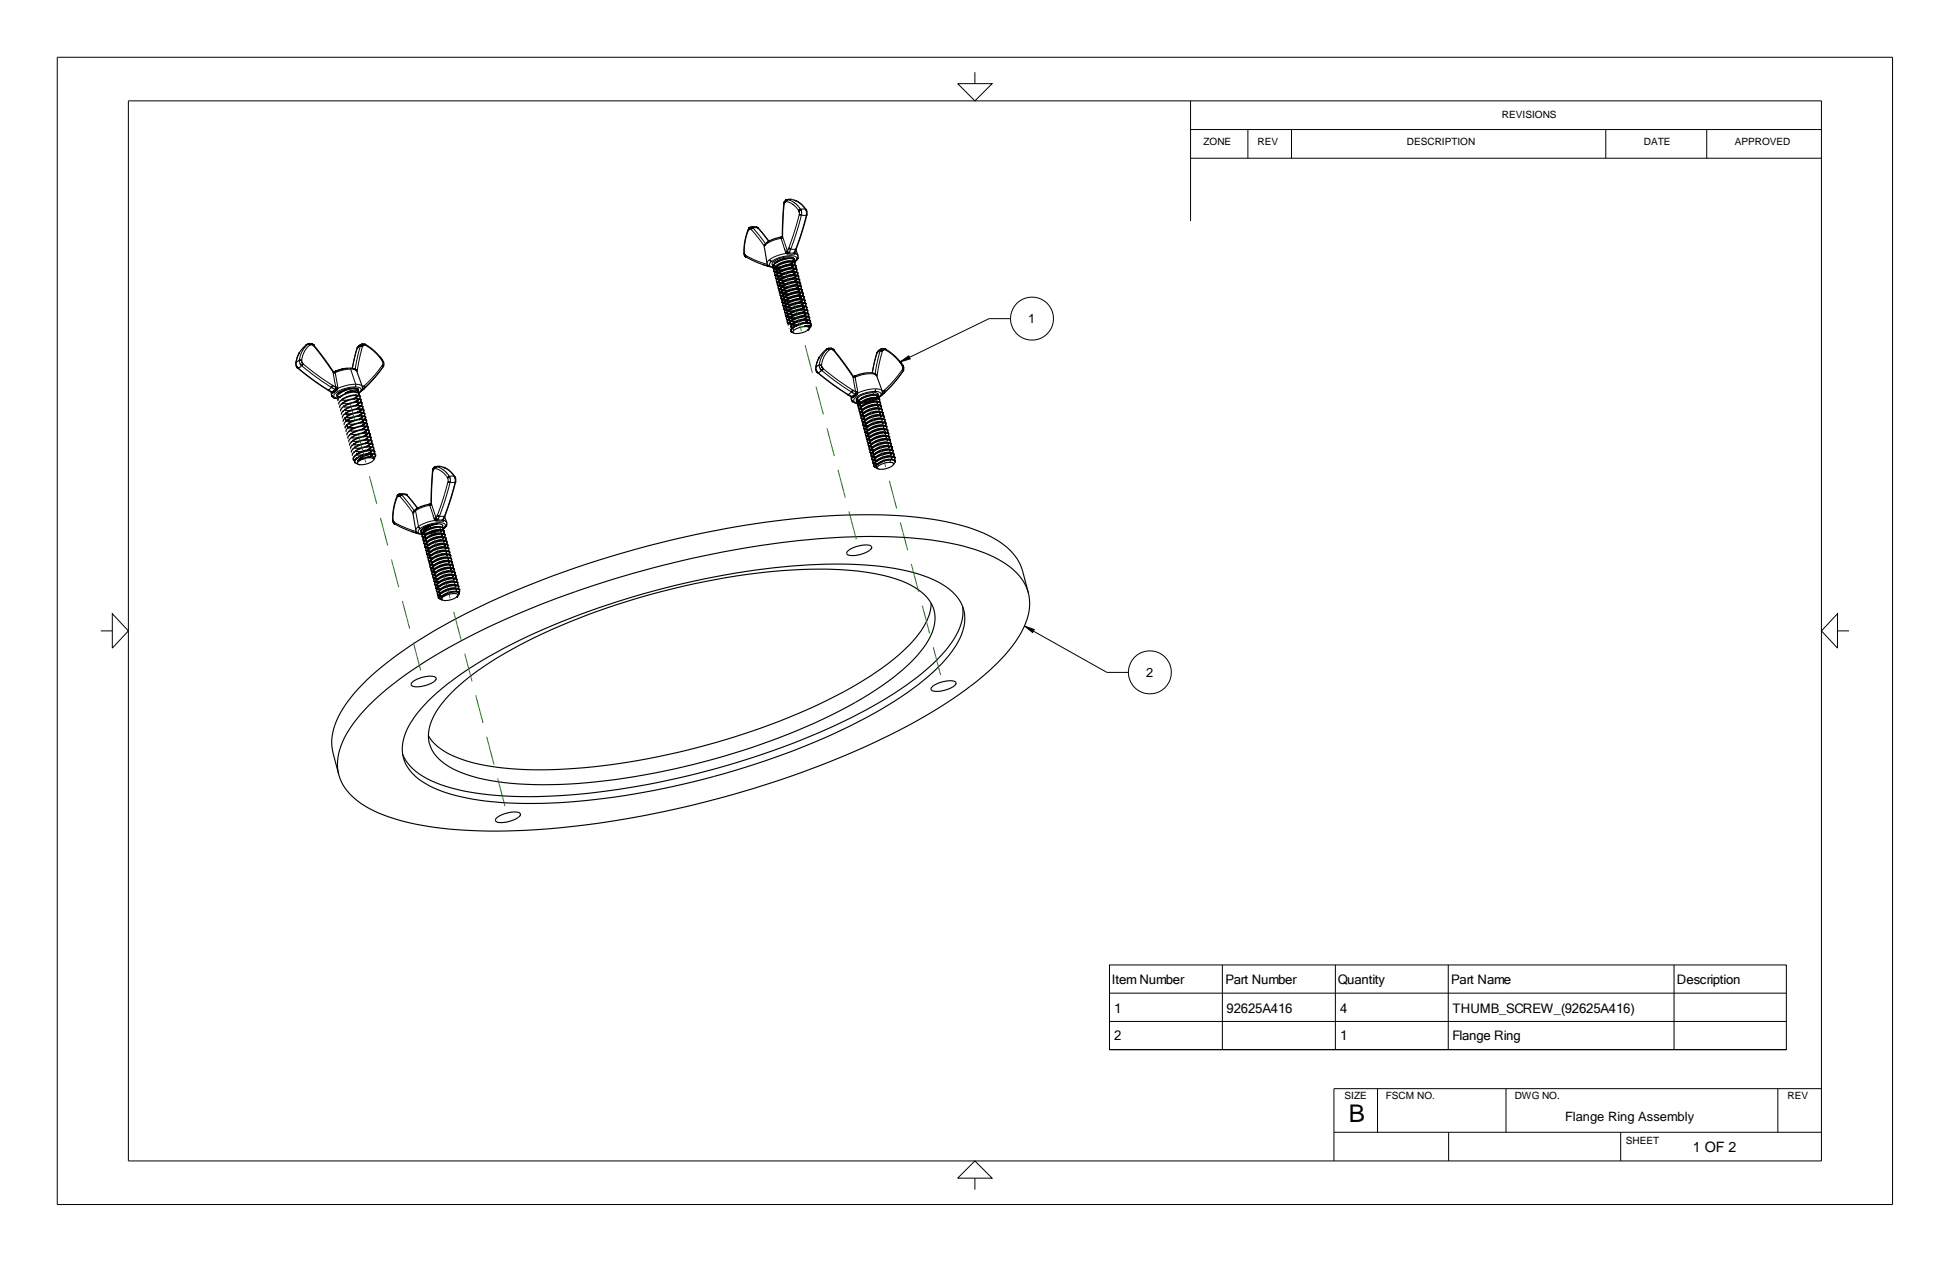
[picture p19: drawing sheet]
<svg xmlns="http://www.w3.org/2000/svg" width="432mm" height="279mm" viewBox="0 0 432 279" stroke-linecap="round" stroke-linejoin="round" font-family="sans-serif">
<defs><g id="words">
<text font-size="5.4" x="298.7" y="248.4">B</text>
<text font-size="3.2" x="374.8" y="255.1">1 OF 2</text>
<g font-size="2.9">
<text x="227.7" y="71.5">1</text>
<text x="253.8" y="149.8">2</text>
<text x="246.2" y="217.9">Item Number</text>
<text x="271.4" y="217.9">Part Number</text>
<text x="296.2" y="217.9">Quantity</text>
<text x="321.3" y="217.9">Part Name</text>
<text x="371.3" y="217.9">Description</text>
<text x="246.7" y="224.2">1</text>
<text x="271.6" y="224.2">92625A416</text>
<text x="296.8" y="224.2">4</text>
<text x="321.6" y="224.2">THUMB_SCREW_(92625A416)</text>
<text x="246.7" y="230.3">2</text>
<text x="296.8" y="230.3">1</text>
<text x="321.6" y="230.3">Flange Ring</text>
</g>
<text font-size="2.8" x="346.6" y="248.1">Flange Ring Assembly</text>
<g font-size="2.2">
<text x="332.6" y="26">REVISIONS</text>
<text x="266.5" y="32.2">ZONE</text>
<text x="278.5" y="32.2">REV</text>
<text x="311.6" y="32.2">DESCRIPTION</text>
<text x="364" y="32.2">DATE</text>
<text x="384.2" y="32.2">APPROVED</text>
<text x="297.7" y="243.4">SIZE</text>
<text x="306.9" y="243.4">FSCM NO.</text>
<text x="335.4" y="243.4">DWG NO.</text>
<text x="395.8" y="243.4">REV</text>
<text x="360" y="253.2">SHEET</text>
</g>
</g></defs>
<g fill="none" stroke="#000" stroke-width=".22">
<path d="M12.7 12.7h406.4v254h-406.4zM212.1 18.5h7.6l-3.8 3.8zM215.9 16v2.5M28.4 22.3h374.9v234.7h-374.9zM263.6 28.7h139.7M263.6 35h139.7M263.6 22.3v26.6M276.3 28.7v6.3M286 28.7v6.3M355.6 28.7v6.3M377.9 28.7v6.3M166.2 50.3l.5 .1"/>
<path d="M166.7 50.4l1.1 .1M166.7 50.4l2.8 3.6M167.6 50.3l.2 .2M167.8 50.5l2.4 2.9M168.8 58.5l1.4 .4M169.3 54.5l-2.9-3.7-.5-.1-.5 1.3-.4 1.7-.2 1.4 .1 1.3 2.6 1.3 2.4 .8M170.2 58.9l.1 .1M170.4 57.4l-.5 .6v.4M170.4 57.4l.2 .3 .3 .2-.5 .5v.4l.6 .3 .6 .1M170.9 57.9a6.7 6.7 0 0 1 5.3-1 .62 .62 0 0 1-.3 1M171.4 57.9l.3 .3M171.5 58.4h.1"/>
<path d="M171.7 59.1v.1M171.9 59.9v.1M172.6 52.6l.4 .2M172.9 59.1l-1.1 .1M173 52.8l-1.6 .3-1.3 .7a1.24 1.24 0 0 0-.8 1M173 52.8l.9 3M173 52.8l.4-.2 .9 3M173.3 52.5l.3-7.4 .2-.4 .4-.1 1.1 .5 .7 .5 .8 1 .2 .5-1.2 4.5-1.5 4M173.9 55.8l.2 .3M174.1 56.1l-1.7 .4-2 .9M174.1 56.1l.5 .1M174.3 55.6l.2 .2"/>
<path d="M174.3 55.6l-.4 .2M174.4 44.2l1.5 .7 1.3 1.4M174.4 44.2h-.2M174.5 55.8l-.4 .3M174.5 55.8l.2 .2M174.6 56.2l1.2 .1M174.7 56l-.1 .2M174.7 56h1.1M175.1 55.1l-.4 .9M175.1 55.1h1.1M175.2 44.2h-.8M175.7 58l-1.4 .7-1.1 .3"/>
<path d="M175.8 56l.1-.1 .1 .2M175.8 56v.3M175.9 57.9l-.1 .1M176 55.8v.3M176 44.3l1.4 .8 1 1.2M176 57.9h-.1M176 56.1l-.2 .2M176 56.1l.7 .4M176.2 55.1l-.4 .9M177.2 46.3h.1M177.3 46.3h1.1M177.3 46.3l.2 .7v.6"/>
<path d="M177.5 47.6h1.1M177.5 47.6l-1.1 3.9-1.3 3.6M178.4 46.3l.2 .6v.7M178.6 47.6l-1 3.5-1.4 4M66.3 79.7l.1 .6 .4 .7M66.3 79.7l-.7 .6M66.3 78.1l-.5 1.1-.2 1.1M68.2 76.2l-.4 .2M68.4 76.1l-1.3 1.3-.6 1.3-.2 1M79 77.2l-1 4.4M79.1 77l-.1 .2M79.8 76.6l-.8 .6"/>
<path d="M79.8 76.6l-1.1 5.2M80.2 76.2l-.4 .4M172.1 60.6v.1M172.3 61.4v.1M172.5 62.1v.1M172.7 62.9v.1M172.9 63.7v.1M173.1 64.4v.1M173.3 65.2v.1M173.5 65.9v.1M173.7 66.7v.1M173.9 67.5h.1"/>
<path d="M174.1 68.2v.1M174.3 69v.1M174.5 69.7v.1M174.7 70.5v.1M174.9 71.2v.2M175.1 72v.1M175.5 72.7l.4 .4M181.4 79.1l-.4 1-.3 1.3M183.3 77.2l-1.2 1.5-.7 2.1M183.3 77.2l-.4 .2M183.5 77.1l-.2 .1M184.6 77.6l4.3 5.9"/>
<path d="M184.6 77.6l-.3-.2-.5-.1-1 1.2-.7 1.5-.2 .8 .1 .5 3.4 2.8 4.1 2.6M194.1 78.3l-1 4.3M194.2 78.1l-.1 .2M194.9 77.7l-.8 .6M194.9 77.7l-1.1 5.1M195.3 77.2l-.3 .2-.1 .3M195.4 77.8l-.7 2.6-.5 3M195.4 77.8l.2-.4h.4l1.7 1.1 1.4 1.5 .7 1 .1 .6-1.9 2.5-2.6 2.6M223.8 70.5h-4.8l-17.6 8.6M65.6 80.3v.6l.4 .6M66 81.5l3.1 2.4 3.5 2.4M66.8 81l-.8 .5"/>
<path d="M66.8 81l3.3 2.5 3.3 2.3M72.6 86.3l.9 .5M73.4 85.8l.9 .4M73.4 85.8l-.8 .5M73.4 86.8h.1M73.4 86.8l.1 .2M73.5 86.8v.2M73.5 87l-.1 .4M73.5 87h.2M73.5 86.8l.2 .2M73.8 82.6l.5 3.1M73.8 82.5l-4.4-5.9-.6-.3-.5 .3-.8 1-.4 1-.3 1.2 .1 .5 4 3.2 3.4 2.2"/>
<path d="M74.2 82.5l-.4 .1M74.2 82.5l.6 3.1M74.3 86.2l.2 .2M74.3 86.2l-.8 .6M74.3 85.7v.5M74.4 85.9l.4 .1M74.5 82.1l-.3 .4M74.5 86.4l-.8 .6M74.8 86l-.3 .4M74.8 85.6v.4M74.8 85.6l-.5 .1M77.4 81.5l.2 .2"/>
<path d="M77.6 81.7l.9 .1 .5 .4M77.6 81.7l-1.5 .2-1.9 .6M77.6 81.7l1.2 3.4M78.2 86.4v.3M78.3 85.9v.1M78.3 86l.1 .1M78.5 86.8v.1M78.6 85.7h.8a.6 .6 0 0 1 .6 .6 .6 .6 0 0 1-.5 .6M78.6 85.7a6.2 6.2 0 0 0-4.7 1.8 .64 .64 0 0 0 .8 .7M78.7 87.5v.1M78.8 85.1l1 .1 .4 .4M78.8 85.1l-.2 .6"/>
<path d="M78.8 85.1l-2.2 .2-1.8 .7M78.9 88.3l.1 .1M79.1 82.4l1.1-5.4 .2-.5 .4-.1 1.3 .8 1.4 1.3 1.2 1.5 .1 .6-1.8 2.4-2.7 2.7M79.1 89v.1M79.3 89.8l.1 .1M79.5 90.6v.1M79.7 91.3l.1 .1M79.9 92.1v.1M80.1 92.8l.1 .1M80.3 93.6v.1M80.5 94.4h.1M80.7 95.1l.1 .1"/>
<path d="M80.8 85.9l-.3 .2M80.8 85.9l-.6 .3M80.9 95.9v.1M81.1 96.6l.1 .1M81.3 97.4v.1M81.5 98.1l.1 .1M81.7 98.9v.1M81.9 99.7l.1 .1M84.8 81.2l-1.7 2.3-2.3 2.4M84.8 81.2h.1M84.9 81.1l-.1 .1M180.7 81.4l.1 .7 .4 .5"/>
<path d="M181.2 82.6l3.4 2.7 3.2 2.1M181.4 80.8l-.7 .6M181.4 80.8l.1 .6 .5 .6M182 82l3.3 2.6 3.3 2.2M182 82l-.8 .6M187.8 87.4l.8 .4M187.8 87.4h.1M188.6 86.8l-.8 .6M188.6 86.8l.8 .4M188.6 87.9v.1M188.6 88h.2M188.6 87.8l.2 .2"/>
<path d="M188.6 88l-.1 .4M188.6 87.8v.2M188.9 83.6h.1M188.9 83.6l.6 3.1M189.2 87.4l-.6 .4M189.3 83.5l-.4 .1M189.3 83.5l.6 3.1M189.4 87.2l.2 .2M189.4 87.2l-.2 .2M189.5 86.7v.2M189.5 86.9l-.1 .3M189.5 86.9l.4 .1"/>
<path d="M189.6 83.2l-.3 .3M189.9 89.2h.5M189.9 87l-1.1 1M189.9 86.6v.4M189.9 86.6l-.4 .1M190.4 89.2l-.1 .1M190.4 89.2h.2M193.4 86.9l-.1 .5M193.5 87.4l.1 .1M193.7 88.2h.1M193.8 86.7h.3a.68 .68 0 0 1 .7 .1 .68 .68 0 0 1 .2 .8l-.7 .6M193.8 86.7a6.2 6.2 0 0 0-4.7 1.8v.4l.7 .3"/>
<path d="M193.9 86.1l-.1 .6M193.9 86.1l1 .1 .5 .4M193.9 86.1l-1.8 .2-2.2 .7M194 88.9v.1M194.1 83.2a2.8 2.8 0 0 0-2.8-.3l-2 .6M194.1 88.2l-1.6 .7-1.8 .3M194.1 89.7l.1 .1M194.4 90.4v.1M194.5 91.2l.1 .1M194.8 91.9v.2M194.9 92.7l.1 .1M195.1 93.5l.1 .1"/>
<path d="M195.3 94.2l.1 .1M195.5 95l.1 .1M195.7 95.7l.1 .1M195.9 86.8l-.3 .3M195.9 86.8l-.6 .4M195.9 96.5l.1 .1M196.2 97.3v.1M196.3 98l.1 .1M196.6 98.8v.1M196.7 99.5l.1 .1M199.3 80.1l1.9-1.3 .3 .7zM200 82.1l-1.9 2.5-2.2 2.2"/>
<path d="M82 101.1v.2M82.1 100.4v.1M88.5 109.4l.5 .2M89 109.6h1.1M89 109.6l2.8 3.5M89.8 109.4l.3 .2M90.1 109.6l2.4 2.9M91 117.6l1.3 .4M91.5 113.6l-2.9-3.7h-.5l-.5 1-.4 1.7-.2 1.8 .1 1.1 2.3 1.2 2.7 .9M91.7 113.3l-.2 .6M92 113.1l-.3 .2M92 113.1l.7 3.5"/>
<path d="M92.1 112.8l-.1 .3M92.5 118.1l-.2-.1 .3 .1M92.7 116.6l.4 .4M92.7 116.6l-.5 .4-.1 .5M93.1 117l-.4 .4-.1 .5 .9 .4M93.6 118.3h.9M93.6 117l.1 .1M93.6 117.1v.1M93.8 117.8l.1 .1M94 117.4l.2 .2M94 118.6v.1M94.2 119.4l.1 .1"/>
<path d="M94.8 111.7l.4 .2M95.2 111.9l-1.8 .5-1.4 .7M95.2 111.9l1 3M95.6 111.7l.2-7.4 .3-.5 .2-.1 1.6 .7 .9 1 .4 .7-1.1 4.6-1.5 4M95.6 111.7l1 3M95.6 111.7l-.4 .2M96.2 114.9l.2 .3 .4 .2M96.4 103.3h.2M96.6 114.7l-.4 .2M96.6 114.7l.1 .2M96.6 103.3l1.6 .7 1.3 1.5M96.7 114.9l.2 .2"/>
<path d="M96.7 114.9l-.3 .3-1.8 .4-1.9 1M96.8 115.4h1.2M96.9 115.1h1.1M96.9 115.1l-.1 .3M97.3 114.3h1.1M97.3 114.3l-.4 .8M97.3 117.5l-2.6 .7M97.5 103.3h-.9M98 115.1v.3M98 115.1l.1-.1 .2 .2M98.1 117l-.6 .4M98.2 117l.2-.2a.58 .58 0 0 0 .2-.8 .58 .58 0 0 0-.7-.2 7.8 7.8 0 0 0-4.8 1.2"/>
<path d="M98.2 114.9l.1 .3M98.2 103.5l1.2 .6 1.2 1.4M98.3 115.2l.6 .5M98.3 115.2l-.3 .2M98.3 117h-.1M98.4 114.3l-.4 .8M99.5 105.5h1.1M99.5 105.5l.2 .5v.8M99.7 106.8l-1.3 4.4-1.1 3.1M99.7 106.8h1.1M100.6 105.5l.2 .5v.8M100.8 106.8l-1.1 3.9-1.3 3.6"/>
<path d="M197 100.3v.1M197.1 101l.1 .2M197.2 101.8l-.1 .6M22.3 139.7h2.6M24.9 135.9l3.5 3.8-3.5 3.8zM94.4 120.1v.1M94.6 120.9l.1 .1M94.8 121.6v.1M95 122.4l.1 .1M95.2 123.1v.2M95.4 123.9v.1M95.6 124.7l.1 .1"/>
<path d="M95.8 125.4v.1M96 126.2l.1 .1M96.2 127h.1M96.4 127.7l.1 .1M96.6 128.5v.1M96.8 129.2l.1 .1M97 130v.1M97.2 130.7l.1 .1M97.4 131.5l.1 .1M97.9 132l.2 .2M226.8 138.6l2.2 .8-.3 .6zM228.8 139.7l16.3 9.2h4.8"/>
<path d="M406.9 135.9v7.6l-3.6-3.8zM406.9 139.7h2.5M245.7 213.6h149.9v18.8h-149.9zM245.7 219.9h149.9M270.7 213.6v18.8M295.7 213.6v18.8M320.7 213.6v18.8M370.7 213.6v18.8M245.7 226.1h149.9M245.7 232.4h149.9M215.9 257l3.8 3.8h-7.6zM295.4 250.7h107.9"/>
<path d="M305 241v9.7M320.8 250.7v6.3M333.5 241v9.7M358.9 250.7v6.3M393.7 241v9.7M403.3 241h-107.9v16M215.9 260.8v2.6"/>
<circle cx="228.5" cy="70.5" r="4.8"/>
<circle cx="254.6" cy="148.9" r="4.8"/>
</g>
<g fill="none" stroke="#000" stroke-width=".25">
<path d="M164.8 55.9h.1M164.7 55.8v.1M164.7 55.9h.1M164.7 55.9l.2 .6 .3 .4M165.1 56.5l.1 .4M165.2 56.9l2.7 1.3 2.4 .8M165.7 50.9v.1M165.7 50.9l-.7 2.1-.3 2.8M166.7 50.4l-.4 .4M167.6 50.3l.3 .2M167.6 50.3h-1.3l-.6 .6M167.8 50.5h.1"/>
<path d="M167.9 50.5l2.4 2.9M169.9 58.6l.3 .3M170.3 59h.1M171.2 59.2l.2 .3M171.2 58.7v.1M171.3 59.9l.3 .3M171.4 58.9h.5M171.4 58.5v.3l.2 .2-.4-.2M171.4 59.5l.6 .2M171.7 59.2l-.4 .7M171.7 59.2l.1 .2 .4 .3M171.8 59.1v.4l.3 .2"/>
<path d="M171.9 60l-.3 .4v.3M171.9 60l.1 .2 .4 .2M172 59.8l-.5 .5 .1 .4M172 59.9v.3l.3 .3M172.2 59.8h1.5M172.6 52.6l-1.3 .3-1.1 .6-.7 .5-.3 .5 .7 4 .5 .5 1.2 .2M173.2 52.4l.2 .2h-.8M173.2 52.4l-.6 .2M173.5 45.3h.1M173.5 45.3l-.3 7.1M174.4 44.2l-.3 .4M174.5 58.8l-1.4 .5-1.2 .7"/>
<path d="M174.5 58.8h1.2l.6 .3M174.6 54.9l.5 .2M174.8 59.5l.7-.4 .1-.3-.3 .3-.9 .4-1.2 .3-.9-.1M175.2 44.2l-1.2 .1-.4 .5-.1 .5M175.2 44.2h.1M175.2 44.2l1 .2 .8 .5 1.5 1.5M175.2 57.1l-1.9 .3-1.6 .8M175.2 57.1h.1M175.3 57.9l-.5-.1-1.1 .2-1.7 .9M175.4 57.9l-.8-.2-1.1 .3-1 .4-.7 .6M175.5 58l-.2 .4zM175.5 58.7l-.8-.1-.9 .2-1.6 .8"/>
<path d="M175.5 58l-.1 .2M175.6 57.9l-1.4 .1-1.6 .5-1.1 .8-.2 .6M175.6 57.9l.4 .2 .1 .2M175.6 58.7l-.8-.2-1.2 .3-.8 .3-.8 .7M175.6 58.7l.5 .1 .2 .3M175.6 58.7l-2.1 .3-1.5 .8M175.7 59.4h-.6l-1.1 .2-1.6 .8M175.7 57.3v.3l.1-.2M175.7 57.6l-.2 .3M175.8 58.1l-1.9 .8-2.2 .3M175.8 59.4l-.9-.1-1 .2-1 .4-.7 .7M175.8 57.4a1.31 1.31 0 0 0-1.7-.5l-1.5 .4-1 .4-.6 .6 .2 .4"/>
<path d="M175.9 57.5l-.2 .4M175.9 57.5l-.3-.2-.8-.1-1.7 .4-1.5 .8-.4 .4v.4M175.9 57.5l-.1-.2-.5-.1-2.1 .2-1.6 .9-.4 .5v.4M175.9 55.9h.1M176.1 58.3l-.6-.3-1.6 .2-1.3 .4-.9 .6M176.1 58.3l-.2 .4M176.2 55.3l.5 1.6-.2 .6-.6 .5M176.3 59.1l-.2 .4M176.3 55.1l-.4 .8M176.3 55.1h-.1M176.5 59.8l-.3-.3-.8-.1-1.9 .5-1.3 .7-.5 .5v.4M176.5 59.8l-.6-.3-1.2 .1-1.6 .5-1 .6"/>
<path d="M176.5 59.8l-.2 .4M177 47.5l.5 .1M177.2 46.3h.1M177.2 46.3l-.4 .3M178.4 46.3l.1 .1M178.5 46.4l.2 .5v.7M178.7 47.6l-1.4 4.6-1 2.9M178.7 47.6h-.1M66.3 79.7l.5 .1M68.2 76.2l.4 .2M69.6 76.6h-.1M69.6 76.6l-.5-.5h-.5l-.7 .2-.5 .5-1.2 1.4-.7 2.1"/>
<path d="M69.6 76.6l4.3 5.7M79 77.2l-1 4.4M79 77.2h.1M79.1 77.1l-.1 .1M81 76.3l-.8-.1-.4 .4 .5 .1M81 76.3l-.4-.1h-.5l-1 .8M81 76.3l2.1 1.5 1.7 2.1M81 76.3l.1 .2M84.8 79.9l.2 1-.9 1.4-2.1 2.5-2 1.7M84.8 79.9v.1M171.6 60.7l.2 .3M171.7 60.3h.1"/>
<path d="M171.7 60.3l.5 .1M171.7 61.5l.3 .2M171.9 61l.5 .2M171.9 62.2l.3 .3M172 61.8l.6 .1M172.1 60.7l-.2 .3-.2 .5M172.1 60.7l.1 .3 .4 .2M172.2 60.7v.3l.3 .2M172.3 62.5l.5 .2M172.3 63.7l.3 .3M172.3 61.5l.1 .3 .4 .2M172.4 60.5h1.5"/>
<path d="M172.4 61.4v.4l.3 .2M172.4 63.3l.6 .2M172.5 62.2l.1 .3 .4 .2M172.5 62.2l-.3 .4-.1 .4M172.6 64.5l.2 .3M172.6 61.3h1.5M172.6 62.1l-.5 .6 .3 .6M172.6 62.2v.3l.3 .3M172.7 64.1l.5 .1M172.7 65.3l.3 .3M172.7 63l.1 .3 .4 .2M172.7 63l-.3 .3-.1 .4"/>
<path d="M172.8 62l1.5 .1M172.8 62.9v.4l.3 .2M172.8 64.8l.6 .2M172.9 63.8l-.3 .3v.4M172.9 63.8l.1 .2 .4 .2M173 66l.2 .3M173 63.6l-.5 .5 .1 .4M173 62.8h1.5M173 63.7v.3l.3 .3M173.1 65.6l.5 .1M173.1 66.8l.3 .3M173.1 64.5l.1 .2 .4 .3"/>
<path d="M173.2 62.5l-.2 .2M173.2 63.6h1.5M173.2 62.6l-.6 .4-.3 .4v.3M173.2 64.5v.2l.3 .3M173.2 66.3l.6 .2M173.3 65.3l.1 .3 .4 .1M173.3 65.3l-.3 .3v.4M173.4 67.5l.2 .3M173.4 64.3h1.5M173.4 65.1l-.5 .6 .1 .3M173.4 65.2v.3l.3 .3M173.5 67.1l.5 .1"/>
<path d="M173.5 66l-.3 .4-.1 .4M173.5 68.3l.3 .3M173.6 65.1h1.5M173.6 67.8l-.1 .5M173.6 66v.3l.3 .2M173.6 65.9l-.4 .4-.1 .5M173.7 67.9l.5 .1M173.7 66.8l.1 .3 .4 .2M173.8 69l.2 .3M173.8 65.8h1.5M173.8 66.6l-.4 .5v.4M173.8 66.7v.4l.3 .2"/>
<path d="M173.9 68.6l.5 .2M173.9 67.5l-.4 .8M173.9 67.5l.1 .3 .4 .2M173.9 69.8l.3 .3M174 66.6h1.5M174 67.5v.3l.3 .3M174 67.4l-.4 .4M174.1 69.4l.5 .1M174.1 68.3l.1 .2 .4 .3M174.1 70.6l.3 .3M174.1 68.3l-.3 .3v.4M174.2 68.1l-.4 .5v.4"/>
<path d="M174.2 67.4h1.5M174.2 67.2h.1M174.2 68.2v.4l.3 .2M174.3 70.1l.5 .2M174.3 69.1l.1 .2 .4 .2M174.3 69.1l-.3 .4-.1 .3M174.3 71.3l.3 .3M174.4 68.1h1.5M174.4 69v.3l.3 .3M174.5 70.9l.5 .1M174.5 72v.1M174.5 69.8l-.3 .4-.1 .4"/>
<path d="M174.5 69.8l.1 .3 .4 .2M174.6 68.9h1.5M174.6 69.7l-.4 .4-.1 .5M174.6 69.8v.3l.3 .3M174.6 71.6l.6 .2M174.7 72.7l.1 .1M174.7 70.6l-.3 .4-.1 .3M174.7 70.6l.1 .2 .4 .3M174.8 69.6l1.5 .1M174.8 70.5v.3l.3 .3M175 60.3l.6-.4 .3-.4-.3 .4-1 .4-1.2 .2h-.9M175 70.4h1.5"/>
<path d="M175 71.3v.3l.3 .3M175.1 70.3l.1 .1M175.1 72.1l.1 .2 .4 .3M175.2 61l.8-.4v-.3l-.4 .4-.7 .3-1.1 .3-1.1-.1M175.2 71.1l1.5 .1M175.2 72v.4l.3 .2M175.4 61.8l.7-.4 .2-.4-.5 .5-.9 .3-.9 .2h-1.1M175.4 71.9h1.4M175.5 72.6l-.4 .7 .7 .4M175.6 62.5l.7-.3 .1-.4-.3 .4-.9 .4-1.1 .2-1-.1M175.8 63.3l.7-.4 .2-.3-.3 .3-1.1 .5-1 .1h-1M175.9 60.2l-1.5 .1-1.2 .4-.6 .5"/>
<path d="M176 60.2l-.9-.2-1 .3-1.3 .5-.4 .5M176.1 60.9h-.7l-1 .2-1.6 .8M176.2 64.8l.7-.4 .2-.3-.5 .4-.9 .4-1.1 .2-.9-.1M176.2 60.9l-.7-.1-1.3 .2-1.1 .5-.5 .6M176.3 61.7l-.7-.1-.9 .2-1.5 .7M176.4 65.6l.6-.4 .2-.4-.3 .4-.9 .4-1.2 .2h-.9M176.4 61.7l-.7-.2-1.1 .2-1.2 .6-.6 .5M176.5 61l.2-.5-.4-.2-2 .2-1.8 .9-.5 .4-.1 .4M176.5 62.5h-1.5l-1.1 .5-.7 .4M176.6 62.5l-.8-.2-1.1 .2-1.1 .5-.6 .6M176.7 60.6l-.3-.3-.8-.1-1.8 .4-1.5 .7-.4 .5v.4M176.7 63.2l-1.6 .1-1 .4-.7 .5"/>
<path d="M176.8 67.1l.7-.4 .2-.3-.4 .3-.9 .4-1 .2h-1.1M176.8 63.2l-.4-.1-1.3 .1-1.2 .5-.7 .6M176.8 63.3l-.3 .4-.9 .4-1.2 .2h-.9M176.8 63.3l-.1 .4-.7 .4M176.9 61.3l-.2-.3-.4-.1-1.2 .1-1.4 .4-1.1 .7M176.9 61.3l-.2 .4M176.9 64l-.6-.1-1.1 .2-1.6 .9M176.9 61.3l-.5-.3-1.4 .2-1.3 .4-1.2 .6M176.9 63.3l.6 .3M176.9 63.3l-1.6 .2-1.3 .4-.9 .6-.4 .8M177 67.9l.7-.4 .1-.4-.3 .4-1.1 .4-1.9 .2M177 64l-.9-.2-1.1 .3-.9 .4-.7 .6"/>
<path d="M177.1 62.1l-.4-.4h-1l-1.2 .3-1.3 .6M177.1 62.1l-.2 .4M177.1 62.1l-.7-.3-1.2 .1-1.4 .5-1.1 .6M177.1 64.7h-.6l-1.1 .2-1.6 .8M177.2 68.6l.7-.4 .2-.3-.6 .5-.9 .3-1.9 .1M177.2 64.7l-.9-.1-1 .2-.9 .4-.8 .7M177.3 62.8l-.5-.2h-1.1l-1.5 .4-1.3 .8M177.3 62.8l-.4-.3h-1.1l-1.6 .4-1.2 .7M177.3 62.8l-.2 .4M177.3 65.5l-1.6 .1-1.8 .9-.3-.2-.1-.3M177.4 69.4l.7-.4 .1-.4-.3 .4-.9 .4-1.2 .2h-.9M177.4 65.5l-.9-.2-1 .3-1.2 .5-.5 .5"/>
<path d="M177.4 65.6l-.4 .4-.7 .3-1.4 .3-.8-.1M177.4 65.6l-.1 .3-.7 .4M177.4 65.6h.1M177.5 63.6l-.2 .4M177.5 63.6l-.1-.2-.7-.2-2.1 .4-1.5 .8-.4 .5v.4M177.5 66.3l-.7-.1-1 .2-1.6 .8M177.6 70.1l.6-.3 .3-.4-.4 .4-.9 .4-2 .2M177.6 66.3l-.6-.2-1.4 .2-1.1 .5-.5 .6M177.7 64.4l-.2 .4M177.7 64.4l-.2-.3-.3-.1-1.3 .1-1.6 .5-.9 .5M177.7 64.4l-.6-.3-1.4 .1-1.6 .6-.8 .5M177.7 67h-.7l-1 .2-1.6 .8"/>
<path d="M177.8 70.9l.7-.4 .1-.4-.3 .4-.9 .4-1.3 .2h-.8M177.8 67l-.7-.2-1.3 .3-1 .4-.6 .7M177.9 65.1l-.2 .4M177.9 65.1l-.6-.3-1.5 .2-1.4 .5-.9 .5M177.9 65.1l-.1-.2-.4-.2-1.1 .1-1.7 .5-1 .6M177.9 67.8l-1.5 .1-1 .3-.8 .5M178 67.8l-.8-.2-1.1 .2-1 .5-.7 .6M178 65.8l.1 .1M178 65.8l-1.2-.2-1.5 .4-1.4 .7-.5 .4v.4M178.1 65.8l-.5-.3-1.2 .1-1.6 .4-1 .6M178.1 65.8v.1M178.1 71.6l.6-.4 .2-.3-.4 .4-.7 .3-1.2 .3-1.1-.1"/>
<path d="M178.1 65.9l-.2 .4M178.1 68.5h-.8l-1 .2-1.5 .8M178.1 69.2l.2 .1M178.1 69.2l-1.5 .2-1.6 .9M178.2 72.2l1.1-.2 .2 .1v.2M178.2 72.2h.7l.4 .2M178.2 72.2h.7l.3 .2M178.2 68.5l-.4-.1-1.3 .1-1.2 .5-.7 .7M178.3 66.6l-.2 .5M178.3 66.6l-.5-.2-1.4 .1-1.4 .4-1.1 .6M178.3 66.6l-.2-.2-.4-.1h-1.2l-1.4 .5-1.1 .6M178.4 69.3l-.9-.2-1.1 .3-.9 .4-.7 .6"/>
<path d="M178.5 67.4l-.4-.4-1.3 .1-1.2 .3-1.4 .7M178.5 67.4l-.2 .4M178.5 67.4l-.7-.3-1 .1-1.5 .4-1.2 .7M178.5 70h-.6l-1.2 .2-1.5 .8M178.6 70l-.9-.1-.9 .2-1 .4-.8 .7M178.6 72.1l-.2 .1M178.7 68.2l-.2 .4M178.7 68.2l-.2-.3-.4-.1h-1l-1.3 .4-1.5 .7-.4 .5v.4M178.7 68.2l-.6-.3-1.5 .1-1.3 .5-1 .6M178.7 70.8l-1.6 .1-1.7 .9M178.8 70.8l-.9-.1-1.1 .2-1.1 .5-.5 .5M178.8 72.1l-.2 .1"/>
<path d="M178.9 70.2l.4 .2M178.9 70.2l-1.7 .1-1.4 .5-.9 .5 .1 .3 .4 .2M178.9 68.9l-.4-.3h-1.2l-1.5 .4-1.2 .7M178.9 68.9l-.6-.3-1.3 .1-1.4 .5-1.1 .6M178.9 71.6l-1.6 .1-1.6 .8M178.9 68.9l-.2 .4M179 71.6l-.7-.2-1.1 .2-1.3 .6-.5 .5M179.1 69.7l-.2 .4M179.1 69.7l-.6-.3-1.3 .1-1.5 .5-1 .6M179.1 69.7l-.3-.3-.8-.1-1.9 .4-1.3 .7-.5 .5v.4M179.2 72.8l-.5 .4-1.1 .5-1 .2-.8-.2M179.2 72.8a.57 .57 0 0 0-.3-.5 .57 .57 0 0 0-.6 0l-2 .5-.7 .5v.3l.2 .1"/>
<path d="M179.3 72.4l-.1 .4M179.3 70.4l-.2 .4M179.3 70.4l-.2-.2-.5-.2-2 .4-1.7 .8-.3 .4-.1 .4M179.5 71.2l-.2-.2-.6-.1-1.2 .1-1.6 .6-.8 .5M179.5 71.2l-.2 .4M179.5 71.2l-.5-.4-1.2 .1-1.5 .4-1.2 .7M179.5 72.3l-.1 .1M179.5 72.3l.2-.2-.2-.4-1.1-.1-1.7 .4-1.2 .6M183.3 77.2l.4 .2M184.6 77.6h.1M184.7 77.5l4.3 5.9M184.7 77.5l-.5-.3-.5-.1-1.1 .6-1.4 1.8-.6 1.9"/>
<path d="M184.7 77.5l-.1 .1M194.1 78.3l-1 4.3M194.1 78.3h.1M194.2 78.1l-.1 .2M194.9 77.7l.5 .1M196.1 77.3l2 1.5 1.8 2.1M196.1 77.5l-.2-.3h-.6l-.7 .4-.4 .5M65.5 80.3h.1M65.5 80.3l.1 .7 .4 .5M66 81.5l3.2 2.6 3.4 2.2M66 81.5h.1M67.1 80.6l-.3 .4"/>
<path d="M72.6 86.3h.1M72.6 86.3l.9 .5M73.5 86.8l-.2-.1 .2 1 .5 .4 .8 .1M73.7 85.3l-.3 .5M73.9 82.3l-.1 .3M74.5 82.1l2.5-.6 1.1 .1 .6 .2 .3 .4 1.3 3.5-.2 .7-.6 .6M74.5 82.1l-.6 .2M74.5 82.1l-.7 .5M74.8 87.5l.2 .5M75.5 88.6h.1M75.8 89.3h.1M75.8 88.6h.1"/>
<path d="M75.9 90.1h.1M76 89.3h1.3M76.1 88.2h-.2M76.1 90.8l.1 .1M76.3 91.6h.1M76.5 91.7h1.5M76.5 92.5v.4l.3 .2M76.5 92.4h.1M76.6 91.6h1.3M76.7 92.4h1.5M76.8 92.4h1.3M76.9 93.2h1.5"/>
<path d="M76.9 94.1v.3l.3 .3M76.9 93.9h.1M77 93.1h1.3M77.1 88.6h-1.2M77.2 93.9h1.3M77.2 88.6l-.7 .1M77.3 94.7h1.5M77.3 95.4h.1M77.4 89.4l-.6 .1M77.5 90.1h-1.3M77.6 96.2h.1M77.6 90.2h-.7"/>
<path d="M77.6 95.4h1.3M77.7 90.8h-1.3M77.7 96.9h.1M77.8 90.9l-.7 .1M77.9 86.7l-1.4 .3 1.9-.6h.8v.4M77.9 86.7l-1.5 .5-.9 .5M78 97.7h.1M78 96.9h1.3M78.1 98.4h.1M78.3 86h.6l-2 .2-1.7 .9M78.3 86l-1.4 .3-1.5 .6-.6 .6-.1 .6M78.3 99.2h.1"/>
<path d="M78.4 86.1h.7l.3 .3M78.4 98.4h1.3M78.5 99.9l.1 .1M78.5 86.9h.9l.2 .2M78.6 94h-.7M78.6 99.2h1.3M78.7 86.7l.1 .1M78.7 86.7h-.8M78.7 94.6h-1.3M78.7 87.6l.8 .1 .3 .2M78.8 99.9h1.3M78.8 88.1l-.5 .3"/>
<path d="M78.8 87.4l-.1 .1M78.9 86l.4 .2M79 88.4h.7l.3 .3M79 88.9l-.5 .2M79 95.5h-.7M79 87.5h-.7l-1 .2-1.6 .8M79.1 91.3l.6-.3 .2-.3-.1 .3-.7 .4M79.1 96.1l-1.3 .1M79.1 87.6l-.2 .4-.6 .2M79.1 86.9l-.1 .2M79.1 89.1l.7 .1 .4 .2M79.2 89.6l-.5 .3"/>
<path d="M79.2 96.2l-.7 .1M79.2 88.3l-.8-.1-1 .2-1.5 .9M79.3 92.1l.9-.7-.3 .5-.6 .3M79.3 86.2l.1 .2M79.3 86.2l-.5-.2-.8-.1-1.8 .4a1.88 1.88 0 0 0-1.7 1.4h.1M79.3 88.4l-.2 .3-.6 .3M79.4 89.9h.7l.3 .3M79.4 86.4l-.2 .3M79.4 90.4l-.5 .2M79.4 97h-.7M79.4 89l-1.5 .1-1.1 .4-.7 .5M79.5 90.6l.9 .1 .2 .3"/>
<path d="M79.5 97.7h-1.3M79.5 90.6l-1.4 .2-1.3 .6-.9 .6-.1 .6M79.5 89.1l-.2 .4-.6 .3M79.5 90.7h.8l.3 .3M79.6 97.7l-.6 .1M79.6 87.1l-.2-.2-.4-.1-2.1 .3-1.6 .8-.5 .5v.4M79.6 87.1l-.2 .5M79.6 89.8l-.8-.1-1 .3-1.5 .8M79.7 93.6l.9-.6-.3 .3-.6 .4M79.7 89.9l-.2 .3-.6 .3M79.8 91.4l.7 .1 .3 .2M79.8 87.9l-.3-.3-.9-.1-1.7 .4-1.4 .8-.5 .5v.4"/>
<path d="M79.8 87.9l-.2 .4M79.8 98.5l-.7 .1M79.8 90.6l-.6-.1-1 .2-1.7 .8M79.9 94.3l.9-.6-.2 .4-.7 .3M79.9 92.2h.9l.2 .3M80 91.3l.5 .1 .3 .3M80 92.7l-.5 .2M80 91.3l-1.5 .2-1.4 .6-.9 .7-.1 .6M80 99.3h-.7M80 88.7l-.3-.4h-.7l-1.9 .4-1.5 .8-.4 .5v.3M80 88.7l-.2 .4M80 91.3l-.7-.1-1.1 .3-1.5 .8"/>
<path d="M80.2 92.9l.7 .1 .3 .2M80.2 89.4l-.2 .4M80.2 89.4l-.3-.3-.8-.1-1.8 .4-1.6 .9-.3 .4v.4M80.2 92.1l-.7-.1-1 .2-1.6 .8M80.3 92.2l-.2 .3-.6 .3M80.3 93.7h.7l.4 .3M80.4 90.2l-.2 .4M80.4 92.8h-.7l-1 .2-1.6 .8M80.4 90.2l-.2-.3-.5-.1-2.1 .4-1.5 .8-.5 .5v.3M80.6 94.4l.6 .1 .4 .2M80.6 95l-.5 .2M80.6 91l-.2 .4"/>
<path d="M80.6 93.6l-.8-.1-1 .2-1.5 .9M80.7 85.4l.1 .5M80.8 95.2l.7 .1 .3 .2M80.8 95.7l-.5 .2M80.8 91.7l-.2 .4M80.8 94.4l-.8-.1-.8 .2-1.2 .4-.5 .4M80.9 94.4l-.2 .4-.6 .3M80.9 96h.8l.3 .3M81 96.5l-.5 .2M81 92.5l-.2 .4M81 92.5l-.4-.4h-.8l-1.7 .4-1.4 .7-.4 .5-.1 .4M81 95.1l-.6-.1-1.1 .2-1.6 .9"/>
<path d="M81.1 95.2l-.1 .3-.7 .3M81.2 96.7l.7 .1 .3 .2M81.2 93.2l-.4-.3-.8-.1-1.7 .4-1.5 .8-.3 .5v.4M81.2 97.2l-.5 .3M81.2 93.2l-.2 .4M81.2 95.9l-.6-.1-1.1 .2-1.6 .8M81.3 97.5h.8l.3 .3M81.3 96l-.3 .3-.5 .3M81.4 94l-.2 .4M81.4 94l-.4-.4h-.8l-1.7 .4-1.5 .8-.4 .4v.4M81.4 98l-.5 .2M81.4 96.6l-1.6 .1-1.7 .9"/>
<path d="M81.5 96.7l-.2 .3-.6 .4M81.6 94.6l-.3-.2-.6-.1-2.2 .5-1.2 .7-.4 .5v.4M81.6 94.6v.1M81.6 98.2l.7 .1 .3 .2M81.6 98.7l-.5 .3M81.6 94.7l-.2 .4M81.6 97.4l-1.6 .1-1.7 .9M81.7 96.6l-1.2 .1-1.8 .6-1.1 .7-.2 .7M81.7 96.6l.4 .2 .1 .2M81.7 97.5l-.1 .3-.7 .3M81.7 99l.8 .1 .3 .2M81.8 95.5l-.2 .4"/>
<path d="M81.8 95.5l-.2-.3-.5-.1-2.1 .4-1.6 .8-.4 .5v.4M81.8 99.5l-.5 .2M81.8 98.1h-.7l-1 .2-1.6 .8M81.9 99.7l-1.3 .2-1.3 .5-.9 .7-.1 .6M81.9 99.7h.8l.3 .4M81.9 98.3l-.2 .3-.6 .3M82 96.3l-.2-.3-.5-.1-2.1 .3-1.6 .9-.4 .4v.4M82 96.3l-.2 .4M82 98.9l-1.5 .1-1.3 .5-.5 .4M82.1 99l-.3 .4-.5 .2M82.2 97l-.2 .4M82.2 99.7l-.5-.1-1.1 .2-1 .4-.7 .4"/>
<path d="M82.3 99.8l-.2 .3-.6 .3M82.4 97.8l-.4-.4h-.8l-1.7 .4-1.4 .7-.5 .6v.3M82.4 97.8l-.2 .4M82.6 98.5l-.2 .4M82.6 98.5l-.2-.2-.4-.2-2.1 .4-1.7 .8-.4 .5 .1 .4M82.8 99.3l-.4-.3-.8-.1-1.7 .4-1.6 .9-.3 .4v.3M82.8 99.3l-.2 .4M84.7 80.8l.1 .4M180.6 81.4h.1M180.6 81.4l.1 .7 .5 .5M180.7 81.4h-.1M181.2 82.6h.1"/>
<path d="M181.2 82.6l3.4 2.7 3.1 2.1M181.4 80.8h.5M182.3 81.6l-.3 .4M187.7 87.4h.1M187.7 87.4l.9 .5M187.7 87.2v.2M188.4 87.7l.3 1.1 .4 .3 .7 .2M188.4 87.7l.2 .1M188.8 86.4l-.2 .4M189.6 83.2l-.7 .4 .1-.2M189.6 83.2l2.4-.7 1.3 .1 .7 .4 1.4 3.8-.3 .8-.7 .6M189.6 83.2l-.6 .2"/>
<path d="M189.7 88.6v.1M189.7 88.7l.2 .3M189.7 88.7l.1 .1M189.8 88.8h.1M189.8 88.8l.1 .1M189.9 89.2v.2M189.9 89.3h.6M189.9 89.4l.2 .3M190 89l.5 .2M190.1 90.2l.2 .3M190.1 87.9l-.4 .4v.3M190.1 87.9l-.3 .3-.1 .5"/>
<path d="M190.1 87.9l-.3 .5 .2 .5M190.2 89.8l.5 .1M190.2 88.9l.8 .1M190.2 88.7v.2l.2 .3-.4-.3M190.3 89.1l.4 .1M190.3 91l.2 .2M190.4 90.5l.5 .2M190.5 89.5v.2l.4 .2M190.5 91.7l.2 .3M190.5 89.3l-.4 .4v.5M190.6 91.3l.5 .1M190.6 90.2l.1 .3 .4 .2"/>
<path d="M190.7 92.5l.2 .3M190.7 90l-.4 .6v.4M190.8 92l.5 .2M190.9 91v.2l.4 .2M190.9 93.2l.2 .3M191 92.8l.5 .1M191 90h.2M191.1 91.7l.1 .3 .3 .2M191.1 91.6l-.5 .5 .1 .4M191.2 93.6l.5 .1M191.2 90.7h.1M191.3 92.5v.2l.4 .3"/>
<path d="M191.3 94.7l.2 .3M191.4 94.3l.5 .2M191.4 91.5h.2M191.5 93.2v.3l.4 .2M191.5 95.5l.2 .3M191.6 95.1l.5 .1M191.6 92.2l.1 .1M191.7 96.3l.2 .3M191.7 94v.3l.4 .2M191.7 93.8l-.4 .5v.4M191.8 95.8l.5 .2M191.8 93h.1"/>
<path d="M191.9 94.8v.2l.4 .2M191.9 97l.2 .3M191.9 94.6l-.4 .5v.4M192 96.6l.5 .1M192 93.7l.2 .1M192.1 95.5l.1 .3 .3 .2M192.1 97.8l.2 .3M192.1 95.4l-.4 .4v.5M192.2 97.3l.5 .2M192.2 94.5h.1M192.3 96.3v.2l.4 .3M192.3 98.6l.2 .2"/>
<path d="M192.3 96.1l-.4 .5v.4M192.4 98.1l.5 .2M192.4 95.3h.2M192.5 97v.3l.4 .2M192.5 99.3l.2 .3M192.5 96.9l-.4 .4v.5M192.6 98.9l.5 .1M192.6 96l.1 .1M192.7 97.8v.3l.4 .2M192.8 99.6l.5 .2M192.8 96.8h.2M192.8 98.6l.1 .2 .4 .2"/>
<path d="M193 97.5l.1 .1M193.1 99.3l.1 .3 .3 .2M193.2 98.3h.2M193.3 99.9l-.5 .6 .1 .3M193.4 99.1h.1M193.6 99.8h.2M193.6 88.3l-1.6 .5-.8 .2M193.7 88.2h.9l.2 .3M193.7 88.2l-1.8 .3-1.4 .8M193.8 88.1l-1.5 .2-1.4 .7M194 87.4h-.9l-1.2 .2-1.4 .8M194 88.9l-1.5 .2-1.4 .6"/>
<path d="M194.1 88.2l-.7-.2-1.3 .3-.9 .4-.7 .6M194.2 88.2l-.2 .3M194.2 88.3l-1.6 .6-1.9 .4M194.2 89.6l-1.3 .2-1.6 .7M194.3 87.5v.3l.1-.2M194.3 88.9l-.8-.1-1.1 .2-1 .4-.7 .6M194.3 87.7l-.5 .5M194.4 89l-.3 .3M194.4 90.4l.8 .1 .2 .3M194.4 90.4l-1.8 .4-1.5 .8M194.4 90.4l-1.5 .2-1.4 .7M194.5 87.5l-.1-.3-.2-.2-1.2-.1-1.6 .4-1.3 .6"/>
<path d="M194.5 89.7l-.8-.2-1 .2-1.2 .5-.6 .6M194.6 89.8l-.2 .3M194.6 87.8l-.7-.3-1.9 .3-1.4 .7-.7 .7M194.6 87.8l-.2 .4M194.6 87.8l-.2-.3-.4-.1-2.1 .3-1.7 .9-.3 .4v.4M194.6 91.1l-1.6 .3-1.3 .6M194.7 98.3l-1.2 .6M194.7 90.4l-.8-.1-1.2 .2-1 .5-.6 .6M194.8 90.5l-.3 .3M194.8 88.5l-.3-.2-.8-.1-1.7 .4-1.5 .8-.4 .4v.4M194.8 88.5l-.2 .4M194.8 91.9l-1.6 .2-1.3 .7"/>
<path d="M194.9 91.2l-.9-.2-1 .2-1 .5-.7 .6M195 91.3l-.2 .3M195 89.3l-.2 .4M195 89.3l-.2-.2-.9-.1-1.7 .4-1.5 .8-.4 .4v.4M195 89.3l-.4-.4-1.2 .1-1.5 .4-1.2 .6M195 92.7l-1.5 .1-1.4 .8M195.1 91.9l-.9-.1-1 .2-1.2 .6-.5 .5M195.2 92.1l-.3 .2M195.2 90v.1M195.2 90l-.4-.2h-.7l-1.5 .3-1.7 .9-.4 .4v.3M195.2 90.1l-.2 .4M195.2 90.1l-.1-.3-.7-.1-2.1 .4-1.6 .9-.2 .3v.4"/>
<path d="M195.2 93.4l-1.5 .2-1.4 .7M195.3 92.7l-.7-.2-1.1 .3-1.2 .5-.6 .6M195.3 92.8l-.1 .3M195.4 90.8l-.4-.2-.8-.1-1.7 .4-1.5 .8-.3 .8M195.4 90.8l-.2 .4M195.4 94.2l-1.5 .2-1.4 .7M195.5 93.5l-.7-.2-1.3 .3-.9 .4-.7 .6M195.6 93.6l-.3 .3M195.6 91.6l-.4-.3h-.8l-1.7 .4-1.4 .8-.4 .3v.4M195.6 91.6l-.1-.3-.6-.1-2 .3-1.6 .9-.4 .5v.3M195.6 91.6l-.2 .4M195.6 94.9l-1.6 .3-1.3 .6"/>
<path d="M195.7 94.2l-.8-.1-1.1 .2-1 .4-.7 .7M195.7 94.3l-.2 .3M195.8 92.3l-.4-.2h-.8l-2.2 .5-1.2 .9-.1 .5 .2 .3M195.8 92.3l-.3-.3-.8-.1-1.9 .5-1.3 .7-.4 .5v.4M195.8 92.3l-.2 .5M195.8 86.4l.1 .4M195.8 95.7l-1.5 .2-1.4 .7M195.9 95l-.3-.2-1.4 .2-1.2 .5-.7 .6M196 95.1l-.3 .3M196 93.1l-.1-.2-.3-.2-1.4 .1-1.4 .4-1.1 .6M196 93.1l-.4-.3h-.6l-1.7 .4-1.6 .7-.4 .4v.4M196 93.1l-.2 .4"/>
<path d="M196 96.5l-1.3 .1-1.6 .7M196.1 95.8l-.8-.2-1.2 .2-.8 .4-.8 .7M196.2 95.8l-.3 .3M196.2 93.9l-.3-.3h-.7l-1.8 .3-1.5 .8-.3 .4-.1 .4M196.2 93.9l-.4-.4h-1.3l-1.4 .5-1.2 .6M196.2 93.9l-.2 .4M196.2 97.2l-1.6 .2-1.3 .7M196.3 96.5l-.9-.1-.9 .2-1 .4-.8 .6M196.4 96.6l-.2 .3M196.4 94.6l-.4-.2-.7-.1-1.7 .4-1.5 .8-.4 .4v.4M196.4 94.6l-.2 .4M196.4 94.6l-.4-.3h-1.2l-1.5 .4-1.2 .7"/>
<path d="M196.4 98h-.7l-1 .3M196.5 97.3l-.9-.2-1 .2-1.2 .6-.5 .5M196.6 97.4l-.3 .2M196.6 95.4l-.2 .4M196.6 95.4l-.3-.3h-.8l-1.5 .3-1.7 .9-.3 .3-.1 .4M196.6 95.4l-.1-.3-.4-.1-1.3 .1-1.7 .5-.8 .5M196.6 98.7l-1.5 .2-1.4 .7M196.7 98l-.7-.1-1 .1-1.3 .6-.6 .6M196.8 98.1l-.2 .3M196.8 96.1l-.4-.3h-1.1l-1.6 .4-1.2 .7M196.8 96.1l-.2 .4M196.8 96.1l-.2-.2-.9-.1-1.5 .3-1.6 .8-.5 .6v.3"/>
<path d="M196.8 99.5l-1.3 .1-1.6 .8M196.9 98.8l-.7-.2-1.3 .3-.9 .4-.7 .6M197 99.9h.1M197 98.9l-.3 .3M197 96.8v.1M197 96.8l-.4-.3h-.7l-1.9 .4-1.4 .8-.3 .5v.4M197 96.9l-.4-.3h-.8l-1.7 .4-1.3 .7-.5 .5v.4M197 96.9l-.2 .4M197.1 99.5l-.4-.1-1.3 .1-1.2 .6-.7 .6M197.2 99.6l-.2 .3M197.2 97.6l-.2 .5M197.2 97.6l-.2-.2-.7-.1-1.9 .4-1.6 .9-.3 .7"/>
<path d="M197.2 97.6l-.3-.3h-.9l-1.6 .3-1.5 .8-.4 .5v.4M197.4 98.4l-.3-.2-.7-.1-1.8 .4-1.4 .7-.5 .5v.4M197.4 98.4l-.2 .4M197.4 98.4l-.3-.3-.9-.1-1.7 .4-1.6 .9-.2 .4v.4M197.6 99.2l-.2 .4M197.6 99.2l-.3-.3h-.7l-1.7 .3-1.5 .8-.5 .4v.4M197.6 99.2l-.4-.4h-1.3l-1.4 .5-1.2 .6M197.8 99.9l-.3-.2-.8-.1-1.6 .4-1.6 .8-.4 .4v.4M197.8 99.9l-.3-.3-.8-.1-1.8 .4-1.5 .9-.3 .4v.4M197.8 99.9l-.2 .4M199.9 81.7l.1 .4M199.9 80.9l.2 .6-.1 .6"/>
<path d="M199.9 80.9h-.1M200 82.1l-2.5 3.2-2.4 2.2M78.3 101.7l.2 .3M78.7 100.7h.1M79 101.5h.1M80.2 101.6h-.3M80.2 100l-.7 .1M80.3 100.7h-1.3M80.3 100.8l-1.1 .5-.6 .6v.5l.7 .4M80.3 100.8l1.8-.4 .8 .1 .3 .3M80.4 100.8l-.7 .1M80.5 101.5h-.7"/>
<path d="M81.7 100.4l-.2 .1M82 100.3l-.3 .1M82.1 100.5l-1.9 .7-1 1 1.1-.6M82.1 100.5l-1.8 .3M82.1 100.5l.8 .1 .3 .2M82.2 101l-.2 .1M82.4 100.4l-1.6 .1-1.7 .9M82.5 101.1l-1.1 .1-1.1 .4M82.5 101.2l.5 .2-.3 .5M82.5 101.2h-1.1l-1.1 .4M82.5 100.5l-.2 .4-.6 .3M82.7 101.9l-.6 .4-1.1 .5-.7 .1-1-.1"/>
<path d="M82.7 101.9v-.4l-.6-.2-1.8 .4a1.28 1.28 0 0 0-1.2 .9l.2 .2M83 100.1l-.2 .4M83 100.1l-.3-.3h-.8l-1.7 .3-1.5 .8-.4 .4v.4M83.2 100.8l-.3 .5M86.9 114.9h.1M86.9 114.9l.2 .7 .3 .4M87.3 115.6l.1 .4M87.4 116l3.1 1.5 2.1 .6M87.9 109.9l.1 .2M87.9 109.9l-.7 2.4-.3 2.6M87.9 109.9h.1M88 109.8l.3-.3 .4-.1 .3 .2-.4 .3"/>
<path d="M89.8 109.4h-1.3l-.3 .2-.3 .3M89.8 109.4l.4 .3M90.1 109.6l.1 .1M90.2 109.7l2.3 2.8M92.1 117.6l.2 .4M93.2 117.6v.1M93.3 117.9l.2 .3M93.3 117.6l.2 .4-.2-.2M93.5 117.9l.2 .1M93.5 118.7l.2 .3M93.6 118.2l.5 .2M93.7 119.4l.2 .3"/>
<path d="M93.8 119l.5 .1M93.8 118l.5 .4M93.9 117.8l-.4 .5v.4M94 119.8l.5 .1M94 118.7l-.3 .3v.4M94.1 118.7v.2l.4 .3M94.1 118.5l-.4 .5v.4M94.3 119.4v.3l.4 .2M94.3 119.5l-.3 .3-.1 .4M94.3 119.3l-.4 .5v.4M94.4 118.4l.2 .1M94.4 118.3h-.1"/>
<path d="M94.6 119.2h.1M94.6 116.5l-1.2 .8-.1 .6M94.8 120h.2M94.8 111.7l-2.2 .7-.9 .8-.2 .4 .6 4 .5 .5 .9 .2M95.1 118h-1.2M95.1 116.3l-.5 .2M95.1 116.3l-1.5 .7-.4 .6M95.1 116.3l-1.4 .7M95.4 111.5l.1 .2M95.4 111.5l-.6 .2M95.5 111.7h.1M95.6 111.7h-.8"/>
<path d="M95.8 104.3l.1-.6 .5-.3 .7-.2 .8 .2 1.6 .7 1.2 1.5M95.8 104.3v.1M95.8 104.3l-.4 7.2M96.5 117.6l-1 .3M96.6 103.3l-.2 .4M96.9 114.1l.4 .2M97 116l.9 .2 .1 .2-.1 .3M97 116l-1.2 .3-1.2 .5-.6 .5-.3 .6M97 116l-1.1 .1-1.5 .6-.9 .6-.2 .6M97 116l-1.9 .3M97.4 117.3l-1.5 .2-1.4 .7M97.5 116.6l-1.7 .2-1.6 .8"/>
<path d="M97.6 117l-.7 .4M97.6 118.1l-1.4 .2-1.5 .7M97.7 117.3l-.1 .1M97.7 117.4l-.9-.2-1 .3-1 .4-.7 .6M97.7 117.5l-.2 .3M97.8 118.9l-1.4 .1-1.5 .8M97.9 118.2l-.9-.2-1 .2-1.2 .6-.5 .5M98 118.3l-.3 .2M98 119.6l-1.5 .2-1.4 .7M98.1 118.9l-.7-.2-1.1 .3-1.2 .5-.6 .6M98.1 119l-.2 .3M98.2 115h-.1"/>
<path d="M98.2 117l-.3-.2-.9-.1-1.7 .4-1.4 .8-.4 .5v.3M98.2 117l-.2 .4M98.2 117l-.2-.2-.3-.2-1.2 .1-1.7 .5-.9 .6M98.3 119.7l-.7-.2-1.3 .3-.9 .4-.7 .6M98.4 119.8l-.3 .3M98.4 117.8l-.1-.3-.4-.1-1.1 .1-1.4 .3-1.3 .7M98.4 117.8l-.2 .4M98.4 117.8l-.5-.3-1.6 .1-1.6 .7-.7 .4M98.4 114.4l.6 1.7-.3 .5-.5 .4M98.5 114.2l-.1 .1M98.5 114.2l-.3 .8M98.6 118.5l-.2-.2-.6-.1-1.3 .2-1.4 .5-.8 .6"/>
<path d="M98.6 118.5l-.2 .5M98.6 118.5l-.1-.2-.4-.1h-1.1l-1.6 .5-1.1 .6M98.8 119.3l-.2 .4M98.8 119.3l-.7-.3-1.2 .1-1.5 .5-1 .6M98.8 119.3l-.2-.3-.4-.1-2.1 .3-1.7 .9-.3 .5v.3M99.2 106.6l.5 .2M99.5 105.5l-.4 .3M99.7 106.8h.1M100.6 105.5l.1 .1M100.7 105.6l.2 .5v.7M100.9 106.8h-.1M100.9 106.8l-1 3.6-1.4 3.8"/>
<path d="M192.7 100.1l.2 .3M192.9 100.8l.2 .3M193 100.4l.5 .1M193.1 101.6l.2 .3M193.2 101.1l.5 .2M193.3 100.1v.2l.4 .2M193.3 102.3l.2 .3M193.4 101.9l.5 .1M193.5 103.1l.5 .4M193.5 100.8v.3l.4 .2M193.6 102.7l.5 .1M193.7 101.6v.3l.4 .2"/>
<path d="M193.7 101.4l-.4 .6v.3M193.8 100.6h.2M193.9 102.4v.2l.4 .2M193.9 102.2l-.4 .4v.5M194 101.3l.1 .1M194.2 102.1h.2M196.8 101.8l-1.3 .4-1.2 .6-.3 .6 .4 .4M197 100.4l-1.4 .2-1.2 .5-.8 .5-.3 .7M197 100.4h.7l.3 .3M197 100.2l-1.6 .3-1.3 .6M197.2 101l-1.4 .2-1.5 .7M197.3 100.3l-.8-.2-1.2 .3-.9 .4-.7 .6"/>
<path d="M197.4 100.4l-.3 .3M197.4 101.8l-1.6 .2-1.3 .7M197.5 101.1l-.8-.2-1.1 .2-1 .5-.7 .6M197.5 101.2l-.1 .3M197.7 101.8l-.9-.1-1.2 .2-1.1 .6-.4 .5M197.8 101.8h-1M197.8 101.8l.4 .3-.4 .8M197.8 102.9v-.4l-.5-.1-2 .3a1.07 1.07 0 0 0-1 1l.1 .1M197.8 102.9l-.8 .6-1 .3h-1.6M198 100.7l-.2-.3-.3-.1-1.3 .1-1.6 .5-.9 .5M198 100.7l-.2 .4M198.2 101.5l-.2-.3h-.8l-1.6 .3-1.6 .7-.5 .5v.4"/>
<path d="M198.2 101.5l-.2 .4M198.2 101.5l-.1-.3-.4-.1h-1.2l-1.6 .5-1 .6M93.9 120.2l.2 .3M94.1 120.9l.2 .3M94.2 120.5l.5 .2M94.3 121.7l.2 .3M94.4 121.3l.5 .1M94.4 120.2l.1 .3 .4 .2M94.4 120.2l-.3 .4v.3M94.4 120.2h.1M94.5 122.5l.2 .3M94.6 122l.5 .2"/>
<path d="M94.7 121l-.4 .3v.4M94.7 123.2l.2 .3M94.7 121v.2l.4 .2M94.7 120.8l-.4 .4v.5M94.7 120.8l1.1-.6 1.5-.5h1.1l.6 .3-.7-.2-1.1 .1-1.5 .4-1 .7M94.8 122.8l.5 .1M94.8 121.7l-.3 .4v.4M94.8 121.7l.1 .3 .4 .2M94.9 124l.2 .3M95 123.5l.5 .2M95 120.7h.1M95.1 124.8l.2 .2"/>
<path d="M95.1 122.5v.2l.4 .3M95.1 122.5l-.4 .4v.3M95.1 122.3l-.4 .4v.5M95.2 124.3l.5 .2M95.2 121.5h.2M95.3 123.3l.1 .2 .3 .2M95.3 123.3l-.4 .3v.4M95.3 125.5l.2 .3M95.3 123.1l-.5 .5 .1 .4M95.4 125.1l.5 .1M95.4 122.2l.1 .1M95.4 124l-.3 .3v.5"/>
<path d="M95.5 126.3l.2 .3M95.5 124v.3l.4 .2M95.6 125.8l.5 .2M95.6 123h.2M95.7 124.8v.2l.4 .2M95.7 124.8l-.4 .3v.4M95.7 124.8h.1M95.7 127l.2 .3M95.7 124.6l-.5 .6 .1 .3M95.8 126.6l.5 .1M95.8 123.7l.1 .1M95.9 127.8l.2 .3"/>
<path d="M95.9 125.5v.3l.4 .2M96 127.3l.5 .2M96 124.5h.1M96.1 126.3v.2l.4 .2M96.1 126.3l-.3 .3-.1 .4M96.1 124.5l-.4 .3M96.1 126.1l-.4 .6v.3M96.2 128.1l.5 .1M96.2 125.3h.2M96.2 127l-.3 .8M96.3 129.3l.2 .3M96.3 127l.1 .3 .3 .2"/>
<path d="M96.3 126.9l-.4 .4v.5M96.4 128.9l.5 .1M96.4 126h.1M96.5 127.8v.3l.4 .2M96.5 127.8l-.4 .6 .2 .4M96.5 130.1l.2 .2M96.5 127.6l-.4 .5v.4M96.6 129.6l.5 .2M96.6 126.8h.2M96.6 128.5l-.3 .4v.4M96.6 128.6l-.3 .7M96.7 128.6v.2l.4 .2"/>
<path d="M96.7 130.8l.2 .3M96.7 128.4l-.1 .1M96.8 130.4l.5 .1M96.8 127.6h.1M96.9 129.3l-.4 .4v.4M96.9 131.6l.2 .3M96.9 129.3v.3l.4 .2M97 131.1l.5 .2M97 128.3h.2M97 124.9l-1.2 .6-.3 .8M97 132.2l.6 .5M97 130.1l.1 .2 .4 .2"/>
<path d="M97 130.1l-.3 .4v.3M97.2 129.1h.1M97.3 130.8l.1 .3 .3 .2M97.3 131.9l.4 .2M97.3 130.8l-.4 .4v.4M97.4 129.8h.2M97.5 131.6v.2l.4 .3M97.5 131.6l-.5 .6M97.5 131.6l-.3 .6 .4 .5M97.6 130.6h.1M97.6 132.7l.2 .1M97.8 131.3l.2 .1"/>
<path d="M98.2 120.4l-1.5 .2-1.4 .7M98.4 121.1l-1.3 .2-1.6 .7M98.5 120.4l-.8-.1-1.1 .2-1 .4-.7 .7M98.6 120.5l-.3 .3M98.6 121.9l-1.5 .2-1.4 .7M98.7 121.2l-.8-.2-1 .2-1.1 .5-.7 .6M98.8 121.3l-.2 .3M98.8 122.7l-1.3 .1-1.6 .7M98.9 122l-.8-.2-1.2 .2-1 .5-.6 .6M99 122l-.3 .3M99 120.1l-.2 .4M99 123.4l-1.6 .2-1.3 .7"/>
<path d="M99.1 122.7l-.9-.1-1 .2-1 .4-.7 .6M99.2 122.8l-.2 .3M99.2 120.8l-.3-.3-1-.1-1.6 .4-1.5 .8-.3 .5v.4M99.2 120.8l-.2 .4M99.2 120.8l-.6-.3-1.5 .2-1.3 .4-1 .6M99.2 124.2l-1.5 .2-1.4 .7M99.3 123.5l-.9-.2-1 .2-1.2 .6-.5 .5M99.4 123.6l-.3 .2M99.4 121.6l-.6-.3-1.3 .1-1.4 .5-1 .6M99.4 121.6l-.1-.3-.4-.1-1.3 .1-1.7 .5-.8 .5M99.4 121.6l-.2 .4M99.4 124.9l-1.5 .2-1.4 .7"/>
<path d="M99.5 124.2l-.7-.1-1.1 .2-1.2 .5-.6 .6M99.5 124.3l-.1 .3M99.6 122.3l-.4-.3h-1.1l-1.5 .4-1.3 .7M99.6 122.3l-.2 .4M99.6 122.3l-.5-.3-1.4 .2-1.3 .4-1.2 .7M99.6 125.7l-1.3 .1-1.6 .8M99.7 123.4l-.1 .1M99.7 125l-.7-.2-1.3 .3-.9 .4-.7 .6M99.8 125.1l-.3 .3M99.8 123.1l-.5-.3-1.6 .2-1.4 .5-.9 .5M99.8 123.1l-.1 .3M99.8 123.1l-.1-.3-.6-.1-2 .3-1.6 .9-.4 .5v.4"/>
<path d="M99.8 126.4l-1.6 .3-1.3 .6M99.9 125.8l-.8-.2-1.1 .2-1 .5-.7 .6M99.9 125.8l-.1 .3M100 123.8l-.5-.2h-1.1l-1.2 .3-1.1 .6M100 123.8l-.1-.2-.4-.1h-1.1l-1.4 .4-1.3 .7M100 123.8l-.2 .5M100 127.2l-1.5 .2-1.4 .7M100.1 126.5l-.8-.2-1.2 .3-.9 .4-.7 .6M100.2 126.6l-.3 .3M100.2 124.6l-.2 .4M100.2 124.6l-.3-.3-.9-.1-1.7 .4-1.5 .9-.3 .4v.4M100.2 124.6l-.3-.2-.7-.1-2.2 .6"/>
<path d="M100.2 128l-1.3 .1-1.6 .8M100.3 127.3l-.8-.2-1.1 .2-.9 .4-.8 .7M100.4 126.5l-2 .2-1.9 .9M100.4 126.5l.3 .1 .1 .3M100.4 127.4h.1M100.4 127.4l-.3 .3M100.4 125.4l-.2 .4M100.4 125.4l-.1-.3-.3-.1-1.3 .1-1.4 .4-1.2 .6M100.4 125.4l-.5-.3h-1.1l-1.6 .5-1.1 .7M100.4 128.7l-1.4 .2-1.5 .7M100.5 128l-.9-.1-1.2 .2-1 .6-.5 .5M100.6 128.1l-.2 .3"/>
<path d="M100.6 126.1l-.2 .4M100.6 126.1l-.6-.3-1.5 .2-1.3 .5-1 .5M100.6 126.1l-.3-.3h-1.3l-1.5 .4-1.2 .7M100.6 129.5l-1.6 .2-1.3 .7M100.7 128.8l-.6-.2-1.3 .3-1.2 .5-.5 .5M100.8 128.9l-.3 .3M100.8 126.9l-.2 .4M100.8 126.9l-.6-.3-1.3 .1-1.4 .5-1 .6M100.8 130.3l-1.5 .2-1.4 .6M100.9 129.5l-.7-.1-1 .2-1.3 .5-.6 .6M101 129.6l-.2 .3M101 127.7l-.4-.4h-1.1l-1.6 .4-1.2 .7"/>
<path d="M101 127.7l-.2 .4M101 127.7l-.5-.3h-1.3l-1.5 .5-1.1 .7M101 131l-1.3 .1-1.6 .8M101.1 132.2l-1.4 .6-1 .2-.7-.2M101.1 130.3l-.7-.2-1.3 .3-.9 .4-.7 .6M101.2 130.4l.6 .3M101.2 130.4l-.3 .3M101.2 130.4l-2.1 .3-1.6 .9M101.2 128.4l-.2 .4M101.2 128.4l-.5-.3-1.6 .2-1.4 .5-.8 .5M101.2 128.4l-.2-.3-.4-.1-2.1 .4-1.7 .8-.3 .5v.4M101.3 131.1l-.8-.2-1.3 .3-1.3 .7-.2 .5"/>
<path d="M101.4 132v-.2a.82 .82 0 0 0-1.2-.4l-1.4 .4-.6 .3-.4 .5 .2 .2M101.4 132l-.3 .2M101.4 132l.3-.6-.2-.3-.9-.1-.9 .2-1.7 .7-.3 .5v.3l.3 .1M101.4 129.2l-.2-.3h-.6l-1.4 .2-1.4 .5-.8 .5M101.4 129.2l-.2 .4M101.4 129.2l-.2-.3-.4-.1-2.1 .3-1.6 .8-.4 .5v.4M101.6 129.9l-.3-.3-.9-.1-1.7 .4-1.4 .8-.4 .5v.4M101.6 129.9l-.2 .4M101.6 129.9l-.5-.3-1.3 .1-1.5 .5-1 .6M101.8 130.7l-.1-.3-.4-.1-2.1 .3-1.7 .9-.4 .3-.1 .4M101.8 130.7l-.3 .4M187.6 122.1a6 6 0 0 1 5.3-1.2l.1 .4-.4 .5-1.9 .9a3.6 3.6 0 0 1-3.2-.1z"/>
<path d="M206.2 133.5a13.7 13.7 0 0 1-4.4 8.8 52 52 0 0 1-13.4 10 157.5 157.5 0 0 1-53 17 89.8 89.8 0 0 1-29.4-.1 19.3 19.3 0 0 1-10.2-5l-.9-1.3M213.2 134.3a11.5 11.5 0 0 1-2.7 8.2 50.9 50.9 0 0 1-15.5 12.8 167.2 167.2 0 0 1-49.4 17.9 127.2 127.2 0 0 1-38.6 2.6 32.6 32.6 0 0 1-14.1-4.4l-2.1-1.8-.9-1.2-.7-1.4M227.7 131.3a12.6 12.6 0 0 0-6.7-7.5 47 47 0 0 0-18-4.6 160.6 160.6 0 0 0-45.3 3.5 210.3 210.3 0 0 0-56.7 19.8 77.3 77.3 0 0 0-21.1 15.6 17.8 17.8 0 0 0-5.2 11.1l.3 2.3M227.7 131.3a12.5 12.5 0 0 1-2.3 9.9 46.7 46.7 0 0 1-13.1 12.6 161.1 161.1 0 0 1-41.1 19.4 211.9 211.9 0 0 1-59.2 10.8 78.1 78.1 0 0 1-26.1-3.2 17.9 17.9 0 0 1-10-7.1l-.9-2.2M227.7 131.3l-1.3-4.9a12.5 12.5 0 0 0-6.7-7.4 48.1 48.1 0 0 0-17.9-4.6 160.6 160.6 0 0 0-45.4 3.5 210.8 210.8 0 0 0-56.7 19.7 80.8 80.8 0 0 0-20.3 14.8 20.1 20.1 0 0 0-5.9 11.2l.1 2.4 1.4 5.5M91.4 150.9a6.1 6.1 0 0 1 5-1l.2 .4-.4 .5-.7 .5-1.5 .5a2.99 2.99 0 0 1-3-.2zM94.8 155.2a70.3 70.3 0 0 1 18.4-12.5 176.3 176.3 0 0 1 69.9-17.8 60.4 60.4 0 0 1 22.6 3 12.4 12.4 0 0 1 7.5 6.4 9.6 9.6 0 0 1-1.7 8.9 46.4 46.4 0 0 1-14.9 13 162.2 162.2 0 0 1-49.6 18.4 128.7 128.7 0 0 1-39.3 2.8 33.1 33.1 0 0 1-14.4-4.5 8.2 8.2 0 0 1-3.8-9.6 20.5 20.5 0 0 1 5.3-8.1zM100.7 152.6a68 68 0 0 1 17.7-11.5 159.8 159.8 0 0 1 60.9-15.1 56.2 56.2 0 0 1 20.2 2.6 11.7 11.7 0 0 1 7.1 5.8 8.9 8.9 0 0 1-1.5 8.1 40.8 40.8 0 0 1-12.6 11.1 144.7 144.7 0 0 1-45.4 17.1 115.2 115.2 0 0 1-35.4 2.6 30 30 0 0 1-13.2-4.2 7.6 7.6 0 0 1-2.3-10.8l1.3-2.1zM211.2 151.9l-1.8 .9a3.4 3.4 0 0 1-3.2-.1v-.1a2.4 2.4 0 0 1 2-1.5 3.9 3.9 0 0 1 3.5 0l-.1 .4-.4 .4M110.1 181a6 6 0 0 1 5-1l.2 .4-.4 .5-.9 .5-1.3 .5a2.99 2.99 0 0 1-3-.2z"/>
</g>
<path d="M189.6 119.4l-15.6-59.1M93.2 148.4l-15.6-59.1M208.3 149.4l-15.6-59.1M111.8 178.5l-15.6-59.1" fill="none" stroke="#158010" stroke-width=".22" stroke-dasharray="6.3 3.2" stroke-linecap="butt"/>
<g fill="#000">
<path d="M226.9 138.6l1.8 1.4 .3-.6z"/>
<path d="M199.4 80.1l1.8-1.3 .3 .6z" fill-rule="evenodd"/>
</g>
<use href="#words"/>
</svg>
